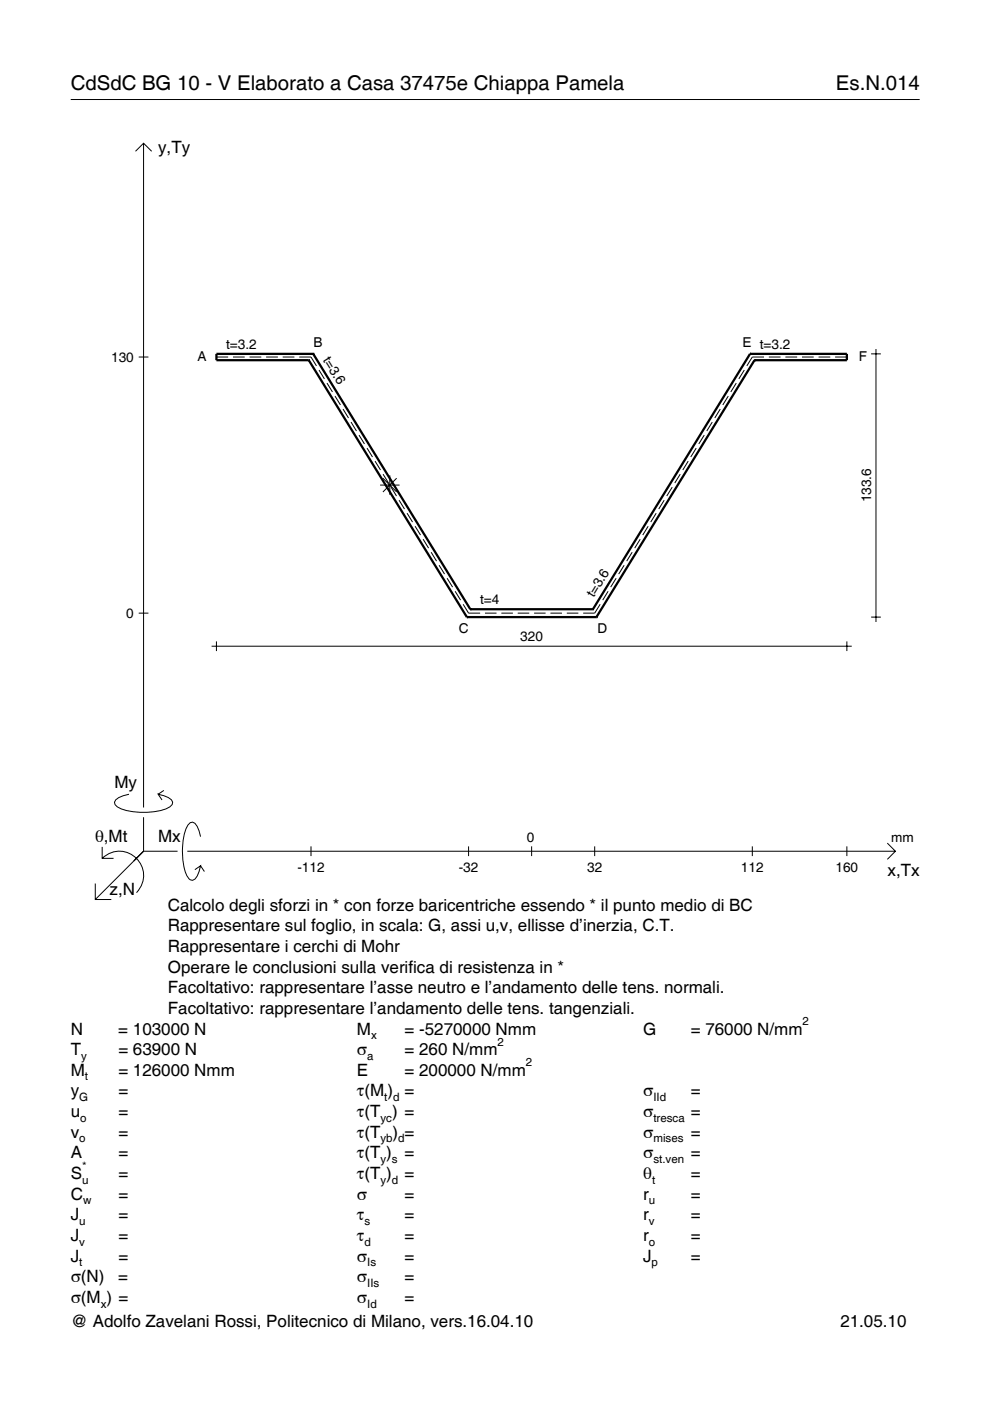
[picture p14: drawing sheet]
<svg xmlns="http://www.w3.org/2000/svg" width="210mm" height="297mm" viewBox="0 0 210 297" stroke-linecap="round" stroke-linejoin="round" font-family="sans-serif">
<defs><g id="words">
<g font-size="4.3">
<text x="15" y="19">CdSdC BG 10 - V Elaborato a Casa 37475e Chiappa Pamela</text>
<text x="177.2" y="19">Es.N.014</text>
</g>
<g font-size="3.6">
<text x="33.5" y="32.4">y,Ty</text>
<text x="24.3" y="167.1">My</text>
<text x="20.1" y="178.4">θ,Mt</text>
<text x="33.5" y="178.4">Mx</text>
<text x="188.2" y="185.6">x,Tx</text>
<text x="23.2" y="189.7">z,N</text>
<text x="35.6" y="193.1">Calcolo degli sforzi in * con forze baricentriche essendo * il punto medio di BC</text>
<text x="35.6" y="197.5">Rappresentare sul foglio, in scala: G, assi u,v, ellisse d’inerzia, C.T.</text>
<text x="35.6" y="201.8">Rappresentare i cerchi di Mohr</text>
<text x="35.6" y="206.2">Operare le conclusioni sulla verifica di resistenza in *</text>
<text x="35.6" y="210.6">Facoltativo: rappresentare l’asse neutro e l’andamento delle tens. normali.</text>
<text x="35.6" y="215">Facoltativo: rappresentare l’andamento delle tens. tangenziali.</text>
<text x="15" y="219.3">N</text>
<text x="25.1" y="219.3">= 103000 N</text>
<text x="75.7" y="219.3">M</text>
<text x="85.8" y="219.3">= -5270000 Nmm</text>
<text x="136.4" y="219.3">G</text>
<text x="146.5" y="219.3">= 76000 N/mm</text>
<text x="15" y="223.7">T</text>
<text x="25.1" y="223.7">= 63900 N</text>
<text x="75.7" y="223.7">σ</text>
<text x="85.8" y="223.7">= 260 N/mm</text>
<text x="15" y="232.5">y</text>
<text x="15" y="228.1">M</text>
<text x="25.1" y="232.5">=</text>
<text x="25.1" y="228.1">= 126000 Nmm</text>
<text x="75.7" y="232.5">τ(M ) =</text>
<text x="75.7" y="228.1">E</text>
<text x="85.8" y="228.1">= 200000 N/mm</text>
<text x="136.4" y="232.5">σ</text>
<text x="146.5" y="232.5">=</text>
<text x="15" y="236.8">u</text>
<text x="25.1" y="236.8">=</text>
<text x="75.7" y="236.8">τ(T ) =</text>
<text x="136.4" y="236.8">σ</text>
<text x="146.5" y="236.8">=</text>
<text x="15" y="245.6">A</text>
<text x="15" y="241.2">v</text>
<text x="25.1" y="241.2">=</text>
<text x="25.1" y="245.6">=</text>
<text x="75.7" y="245.6">τ(T )</text>
<text x="75.7" y="241.2">τ(T</text>
<text x="83.3" y="241.2">) =</text>
<text x="85.8" y="245.6">=</text>
<text x="136.4" y="241.2">σ</text>
<text x="136.4" y="245.6">σ</text>
<text x="146.5" y="241.2">=</text>
<text x="146.5" y="245.6">=</text>
<text x="15" y="250">S</text>
<text x="25.1" y="250">=</text>
<text x="75.7" y="250">τ(T )</text>
<text x="85.8" y="250">=</text>
<text x="136.4" y="250">θ</text>
<text x="146.5" y="250">=</text>
<text x="15" y="254.3">C</text>
<text x="25.1" y="254.3">=</text>
<text x="75.7" y="254.3">σ</text>
<text x="85.8" y="254.3">=</text>
<text x="136.4" y="254.3">r</text>
<text x="146.5" y="254.3">=</text>
<text x="15" y="263.1">J</text>
<text x="15" y="258.7">J</text>
<text x="25.1" y="263.1">=</text>
<text x="25.1" y="258.7">=</text>
<text x="75.7" y="258.7">τ</text>
<text x="75.7" y="263.1">τ</text>
<text x="85.8" y="258.7">=</text>
<text x="85.8" y="263.1">=</text>
<text x="136.4" y="258.7">r</text>
<text x="136.4" y="263.1">r</text>
<text x="146.5" y="258.7">=</text>
<text x="146.5" y="263.1">=</text>
<text x="15" y="267.5">J</text>
<text x="25.1" y="267.5">=</text>
<text x="75.7" y="267.5">σ</text>
<text x="85.8" y="267.5">=</text>
<text x="136.4" y="267.5">J</text>
<text x="146.5" y="267.5">=</text>
<text x="15" y="271.8">σ(N)</text>
<text x="25.1" y="271.8">=</text>
<text x="75.7" y="271.8">σ</text>
<text x="85.8" y="271.8">=</text>
<text x="15" y="276.2">σ(M ) =</text>
<text x="15" y="281.4">@ Adolfo Zavelani Rossi, Politecnico di Milano, vers.16.04.10</text>
<text x="75.7" y="276.2">σ</text>
<text x="85.8" y="276.2">=</text>
<text x="178.2" y="281.4">21.05.10</text>
</g>
<g font-size="2.9">
<text x="23.6" y="76.7">130</text>
<text x="41.9" y="76.6">A</text>
<text x="47.9" y="74">t=3.2</text>
<text x="66.5" y="73.5">B</text>
<text x="68.4" y="76.2" transform="rotate(58 68.4 76.2)">t=3.6</text>
<text x="157.5" y="73.5">E t=3.2</text>
<text x="182.1" y="76.6">F</text>
<text x="184.7" y="106.5" transform="rotate(-90 184.7 106.5)">133.6</text>
<text x="26.8" y="131">0</text>
<text x="101.8" y="128.1">t=4</text>
<text x="125.9" y="126.9" transform="rotate(-58 125.9 126.9)">t=3.6</text>
<text x="97.3" y="134.1">C</text>
<text x="110.3" y="136">320</text>
<text x="126.7" y="134.1">D</text>
<text x="111.7" y="178.4">0</text>
<text x="189" y="178.4">mm</text>
<text x="63.1" y="184.9">-112</text>
<text x="97.3" y="184.9">-32</text>
<text x="124.5" y="184.9">32</text>
<text x="157.1" y="184.9">112</text>
<text x="177.2" y="184.9">160</text>
</g>
<g font-size="2.4">
<text x="78.7" y="220.3">x</text>
<text x="105.5" y="221.7">2</text>
<text x="170.2" y="217.3">2</text>
<text x="17.2" y="224.7">y</text>
<text x="77.9" y="224.7">a</text>
<text x="111.5" y="226.1">2</text>
<text x="16.8" y="233.5">G</text>
<text x="18" y="229.1">t</text>
<text x="81.5" y="233.5">t d</text>
<text x="138.5" y="233.5">IId</text>
<text x="17" y="237.8">o</text>
<text x="80.7" y="237.8">yc</text>
<text x="138.5" y="237.8">tresca</text>
<text x="16.8" y="242.2">o</text>
<text x="80.7" y="242.2">yb d</text>
<text x="138.5" y="242.2">mises</text>
<text x="17.4" y="251">u</text>
<text x="17.4" y="248">*</text>
<text x="80.7" y="246.6">y s</text>
<text x="80.7" y="251">y d</text>
<text x="138.2" y="251">t</text>
<text x="138.5" y="246.6">st.ven</text>
<text x="17.6" y="255.3">w</text>
<text x="137.6" y="255.3">u</text>
<text x="16.8" y="259.7">u</text>
<text x="77.3" y="259.7">s</text>
<text x="137.6" y="259.7">v</text>
<text x="16.8" y="264.1">v</text>
<text x="16.8" y="268.5">t</text>
<text x="77.3" y="264.1">d</text>
<text x="77.9" y="268.5">Is</text>
<text x="137.6" y="264.1">o</text>
<text x="138.2" y="268.5">p</text>
<text x="77.9" y="272.8">IIs</text>
<text x="21.4" y="277.2">x</text>
<text x="77.9" y="277.2">Id</text>
</g>
</g></defs>
<g fill="none" stroke="#000" stroke-width=".21">
<path d="M15 21.1h180M28.7 32.1l1.7-1.7 1.8 1.7M30.4 30.4v140.8M29.4 75.7h2.1M45.9 75.7h2.5M49.4 75.7h2.5M52.9 75.7h2.5M56.4 75.7h2.5M59.9 75.7h2.5M63.4 75.7h2.5l1.2 1.9M67.6 78.5l1.2 1.8M157.8 78.5l-1.2 1.8"/>
<path d="M162 75.7h-2.5l-1.2 1.9M163 75.7h2.5M166.5 75.7h2.5M170 75.7h2.5M173.6 75.7h2.4M177.1 75.7h2.5M184.7 75h2.1M185.7 74v57.9M69.3 81.2l1.2 1.9M71 84l1.2 1.9M72.7 86.7l1.2 1.9M74.4 89.5l1.2 1.9"/>
<path d="M76.1 92.2l1.2 1.9M77.8 95l1.2 1.9M79.5 97.8l1.2 1.8M145.9 97.8l-1.1 1.8M147.6 95l-1.1 1.9M149.3 92.2l-1.1 1.9M151 89.5l-1.1 1.9M152.7 86.7l-1.1 1.9M154.4 84l-1.2 1.9M156.1 81.2l-1.2 1.9M80.6 102.8h4.1M81.2 101.4l2.9 2.9"/>
<path d="M81.2 100.5l1.2 1.9M82.6 100.8v4.1M82.9 103.3l1.2 1.9M84.1 101.4l-2.9 2.9M84.6 106l1.2 1.9M86.3 108.8l1.2 1.9M88 111.6l1.2 1.8M89.7 114.3l1.2 1.9M91.4 117.1l1.2 1.9M93.1 119.8l1.2 1.9M132.3 119.8l-1.1 1.9M134 117.1l-1.1 1.9"/>
<path d="M135.7 114.3l-1.1 1.9M137.4 111.6l-1.1 1.8M139.1 108.8l-1.1 1.9M140.8 106l-1.1 1.9M142.5 103.3l-1.1 1.9M144.2 100.5l-1.1 1.9M29.4 130h2.1M44.9 137h135.7M45.9 136v2M94.8 122.6l1.2 1.9M96.5 125.4l1.2 1.8M98.2 128.1l1.1 1.9h2.5"/>
<path d="M102.8 130h2.5M106.3 130h2.4M109.8 130h2.4M113.2 130h2.5M116.7 130h2.4M120.2 130h2.4M127.2 128.1l-1.1 1.9h-2.5M128.9 125.4l-1.1 1.8M130.6 122.6l-1.1 1.9M179.6 136v2M184.7 130.8h2.1M21.7 179.6v2.4h2.4"/>
<path d="M27.3 168.4a3.6 3.6 0 0 0-3 1.7l.1 .5a5.6 5.6 0 0 0 3.8 1.5 13.4 13.4 0 0 0 7.8-1l.5-.5 .1-.5a3.6 3.6 0 0 0-3.1-1.7l.8 1.2M30.4 173.3v7.2M34.7 167.6l-1.2 .8M42.5 177.4a3.6 3.6 0 0 0-1.7-3.1l-.5 .1a5.7 5.7 0 0 0-1.5 3.8 13.9 13.9 0 0 0 1.1 7.9l.4 .4 .5 .1a3.6 3.6 0 0 0 1.7-3l-1.2 .8M65.9 179.4v2.1M99.3 179.4v2.1M112.7 179.4v2.1M126.1 179.4v2.1M159.5 179.4v2.1M179.6 179.4v2.1M188.1 178.8l1.7 1.7-1.7 1.7M20.2 187.3v3.4h3.4"/>
<path d="M21.7 182a5.1 5.1 0 0 1 7.2 0 5.1 5.1 0 0 1 0 7.3M30.4 180.5l-10.2 10.2M30.4 180.5h7.2M39.7 180.5h150.1M42.5 183.6l.8 1.2"/>
</g>
<g fill="none" stroke="#000" stroke-width=".48">
<path d="M65.5 76.4h.1M65.5 76.4l33.5 54.4M66.4 75h.1M66.4 75h-20.5v1.4h19.6M66.4 75l33.3 54.2M159 75h.1M159 75h20.6v1.4h-19.6M159 75l-33.3 54.2M160 76.4h.1M160 76.4l-33.5 54.4M99 130.8h.1M99 130.8h27.5"/>
<path d="M99.7 129.2h.1M99.7 129.2h26M125.7 129.2h.1M126.5 130.8h.1"/>
</g>
<use href="#words"/>
</svg>
